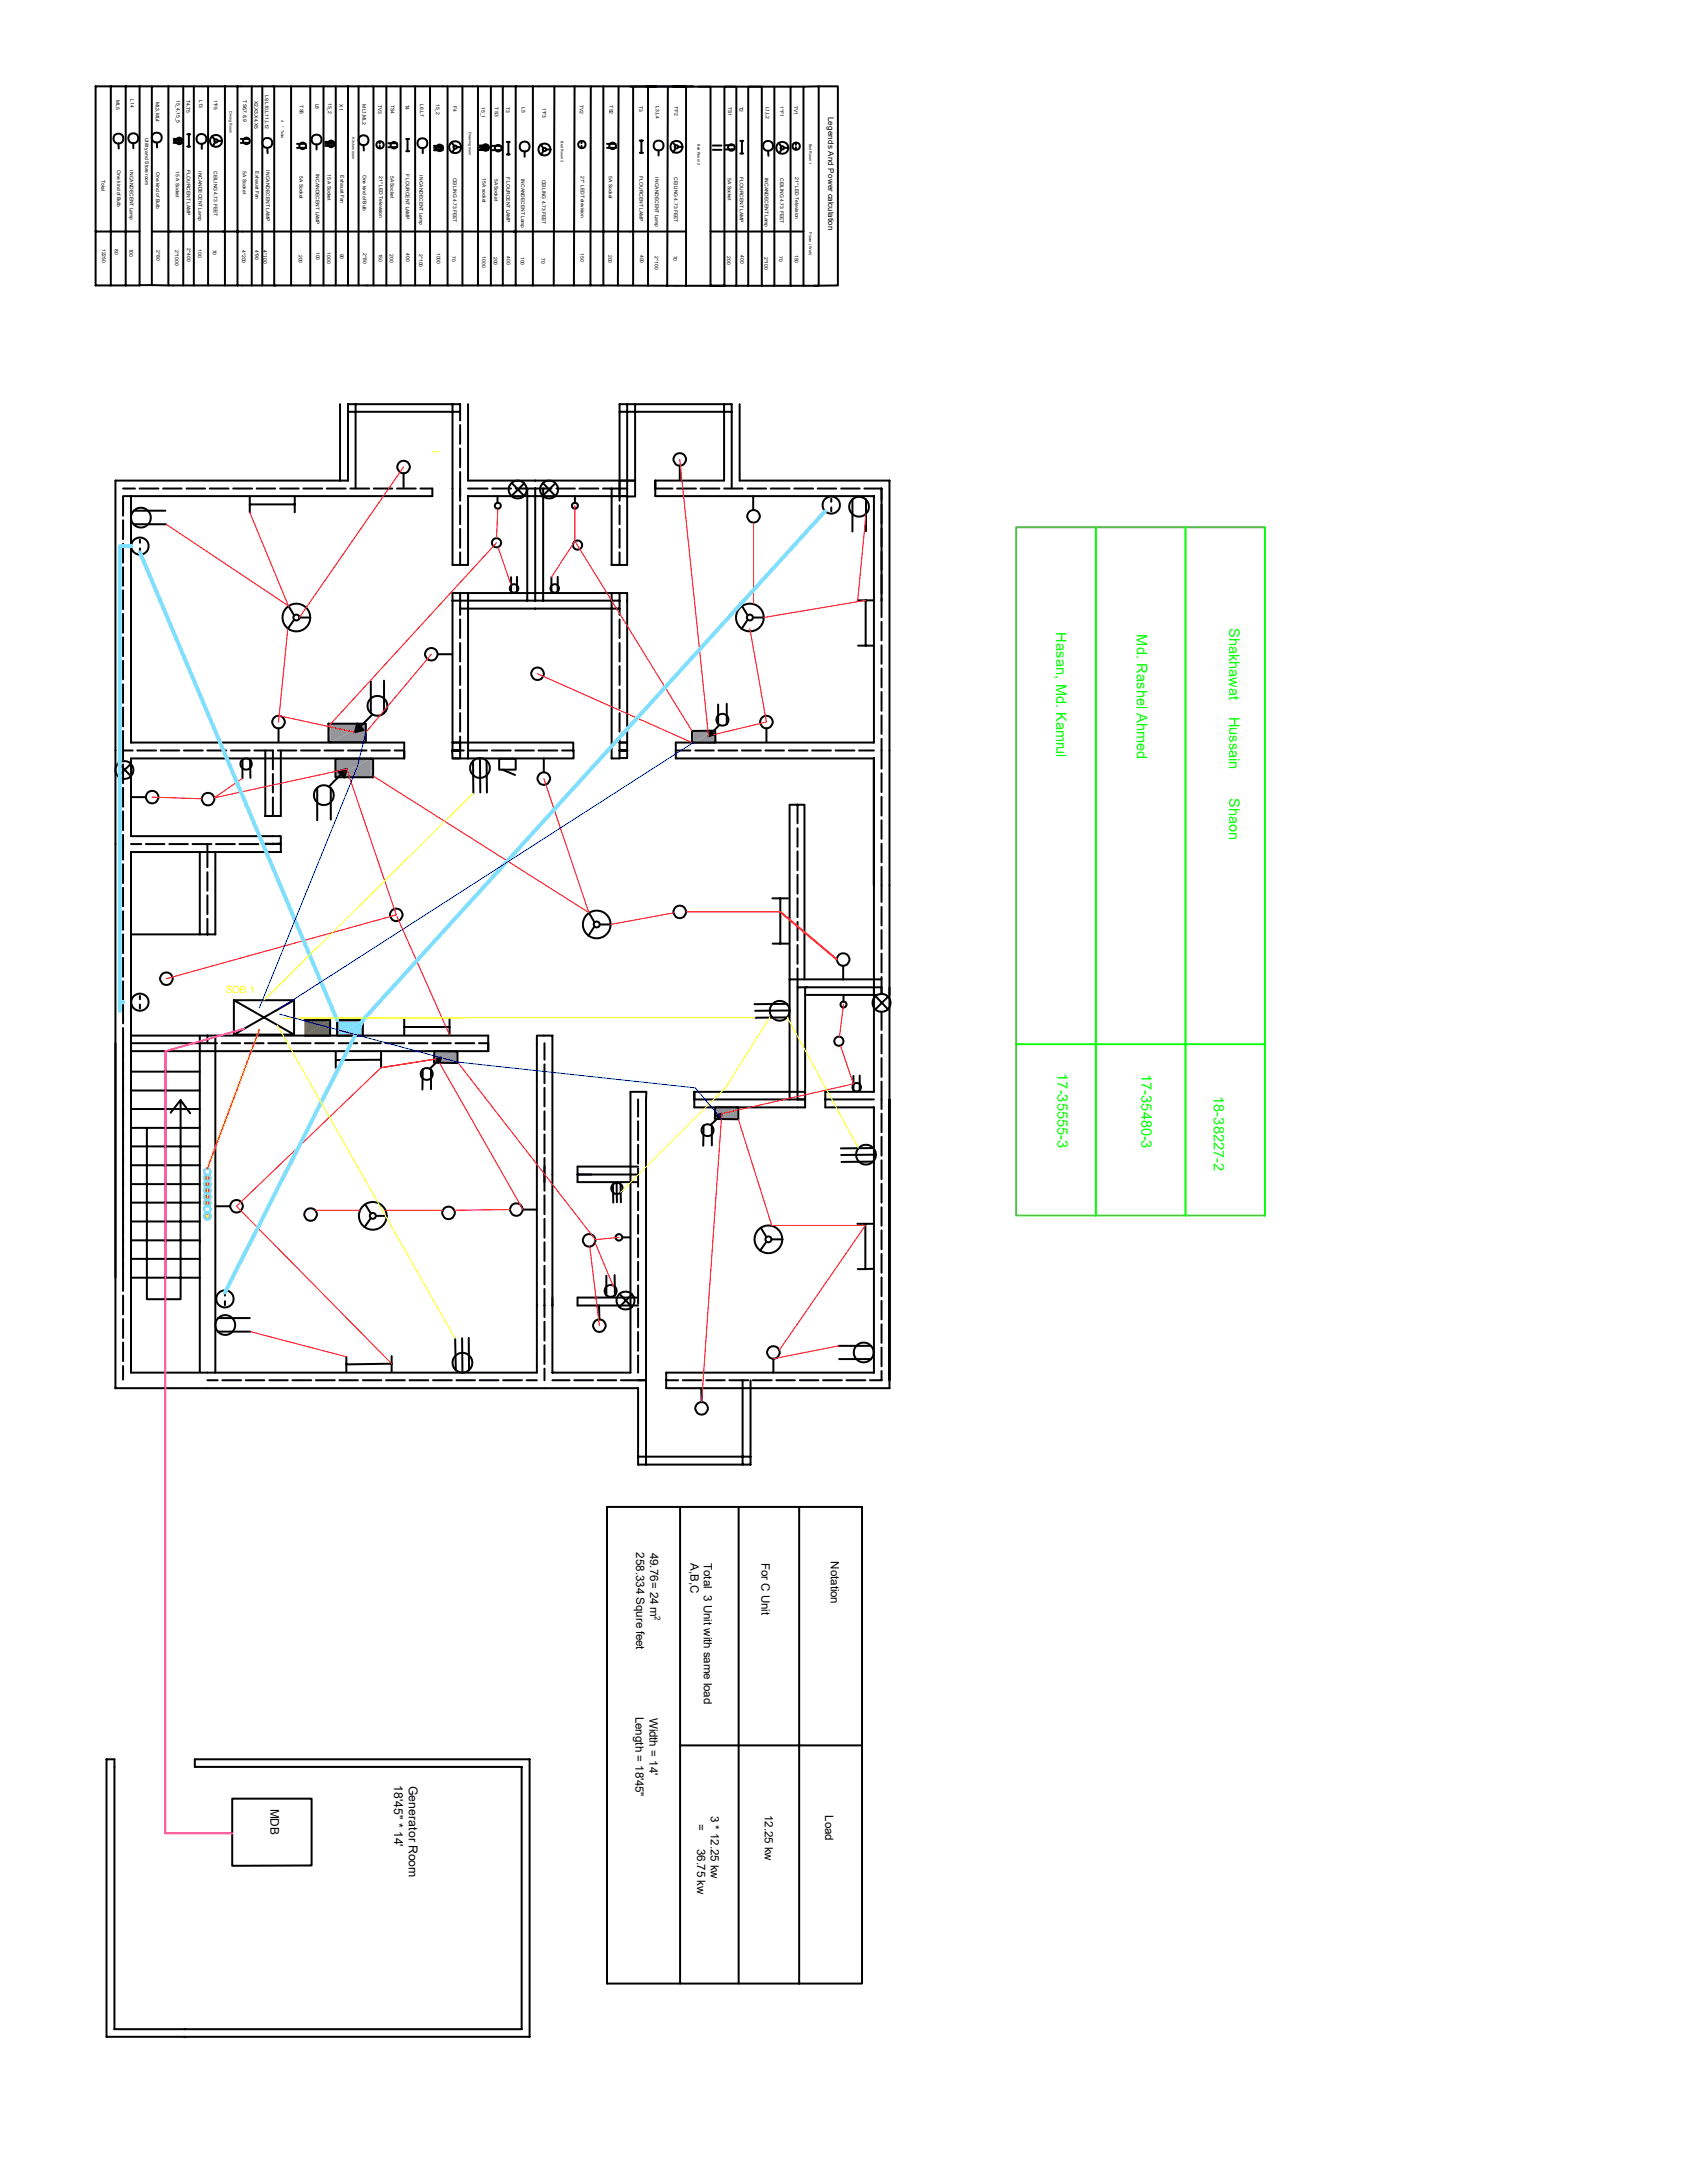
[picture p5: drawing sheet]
<svg xmlns="http://www.w3.org/2000/svg" width="216mm" height="279mm" viewBox="0 0 216 279" stroke-linecap="round" stroke-linejoin="round" font-family="sans-serif">
<defs><g id="words">
<g font-size="1.9" fill="#0f0">
<text x="135.2" y="80.9" transform="rotate(90 135.2 80.9)">Hasan, Md. Kamrul</text>
<text x="145.5" y="81.2" transform="rotate(90 145.5 81.2)">Md. Rashel Ahmed</text>
<text x="157.3" y="80.3" transform="rotate(90 157.3 80.3)">Shakhawat</text>
<text x="157.3" y="91.7" transform="rotate(90 157.3 91.7)">Hussain</text>
<text x="157.3" y="102.2" transform="rotate(90 157.3 102.2)">Shaon</text>
<text x="135.3" y="137.3" transform="rotate(90 135.3 137.3)">17-35555-3</text>
<text x="146.1" y="137.4" transform="rotate(90 146.1 137.4)">17-35480-3</text>
<text x="155.4" y="140.2" transform="rotate(90 155.4 140.2)">18-38227-2</text>
</g>
<g font-size="1.6">
<text x="50.5" y="228.5" transform="rotate(90 50.5 228.5)">18'45&quot; * 14'</text>
<text x="52.3" y="228.6" transform="rotate(90 52.3 228.6)">Generator Room</text>
</g>
<g font-size="1.5">
<text x="81.4" y="198.7" transform="rotate(90 81.4 198.7)">258.334 Squre feet</text>
<text x="83.2" y="198.7" transform="rotate(90 83.2 198.7)">49.76= 24 m</text>
<text x="88.4" y="200.1" transform="rotate(90 88.4 200.1)">A,B,C</text>
<text x="90.1" y="200" transform="rotate(90 90.1 200)">Total 3 Unit with same load</text>
<text x="97.5" y="200" transform="rotate(90 97.5 200)">For C Unit</text>
<text x="106.3" y="199.8" transform="rotate(90 106.3 199.8)">Notation</text>
<text x="81.3" y="219.7" transform="rotate(90 81.3 219.7)">Length = 18'45&quot;</text>
<text x="83.1" y="219.8" transform="rotate(90 83.1 219.8)">Width = 14'</text>
<text x="34.6" y="231.5" transform="rotate(90 34.6 231.5)">MDB</text>
<text x="89.2" y="233.4" transform="rotate(90 89.2 233.4)">=</text>
<text x="91" y="232.4" transform="rotate(90 91 232.4)">3 * 12.25 kw</text>
<text x="97.9" y="232.3" transform="rotate(90 97.9 232.3)">12.25 kw</text>
<text x="105.6" y="232.3" transform="rotate(90 105.6 232.3)">Load</text>
<text x="89.2" y="236.6" transform="rotate(90 89.2 236.6)">36.75 kw</text>
</g>
<text font-size="1.3" fill="#ff0" x="29" y="127.1">SDB 1</text>
<g font-size="1">
<text x="106" y="14.9" transform="rotate(90 106 14.9)">Legends And Power calculation</text>
<text x="83.8" y="206.8" transform="rotate(90 83.8 206.8)">2</text>
</g>
<g font-size=".6">
<text x="14.9" y="12.7" transform="rotate(90 14.9 12.7)">ML5</text>
<text x="16.7" y="12.7" transform="rotate(90 16.7 12.7)">L14</text>
<text x="18.6" y="17.6" transform="rotate(90 18.6 17.6)">Utility and Store room</text>
<text x="19.9" y="13" transform="rotate(90 19.9 13)">ML3,ML4</text>
<text x="22.6" y="12.8" transform="rotate(90 22.6 12.8)">15_4,15_5</text>
<text x="23.9" y="12.8" transform="rotate(90 23.9 12.8)">T4,T5</text>
<text x="25.5" y="12.8" transform="rotate(90 25.5 12.8)">L13</text>
<text x="27.3" y="12.7" transform="rotate(90 27.3 12.7)">1*F5</text>
<text x="31.1" y="12.8" transform="rotate(90 31.1 12.8)">TS6,7,8,9</text>
<text x="32.6" y="12.9" transform="rotate(90 32.6 12.9)">X2,X3,X4,X5</text>
<text x="34" y="12.1" transform="rotate(90 34 12.1)">L9,L10,L11,L12</text>
<text x="38.4" y="13.5" transform="rotate(90 38.4 13.5)">TS5</text>
<text x="40.4" y="13.2" transform="rotate(90 40.4 13.2)">L8</text>
<text x="42" y="13.2" transform="rotate(90 42 13.2)">15_2</text>
<text x="43.4" y="13.3" transform="rotate(90 43.4 13.3)">X1</text>
<text x="46.4" y="13.3" transform="rotate(90 46.4 13.3)">ML1,ML2</text>
<text x="48.4" y="13.4" transform="rotate(90 48.4 13.4)">TV3</text>
<text x="50" y="13.4" transform="rotate(90 50 13.4)">TS4</text>
<text x="51.9" y="13.4" transform="rotate(90 51.9 13.4)">T4</text>
<text x="53.8" y="13.3" transform="rotate(90 53.8 13.3)">L6,L7</text>
<text x="55.8" y="13.2" transform="rotate(90 55.8 13.2)">15_2</text>
<text x="58" y="13.5" transform="rotate(90 58 13.5)">F4</text>
<text x="61.6" y="13.7" transform="rotate(90 61.6 13.7)">15_1</text>
<text x="63.3" y="13.8" transform="rotate(90 63.3 13.8)">TS3</text>
<text x="64.8" y="13.8" transform="rotate(90 64.8 13.8)">T3</text>
<text x="66.8" y="13.8" transform="rotate(90 66.8 13.8)">L5</text>
<text x="69.4" y="13.8" transform="rotate(90 69.4 13.8)">1*F3</text>
<text x="74.2" y="13.4" transform="rotate(90 74.2 13.4)">TV2</text>
<text x="78" y="13.5" transform="rotate(90 78 13.5)">TS2</text>
<text x="81.8" y="13.6" transform="rotate(90 81.8 13.6)">T3</text>
<text x="83.9" y="13.6" transform="rotate(90 83.9 13.6)">L3,L4</text>
<text x="86.3" y="13.5" transform="rotate(90 86.3 13.5)">1*F2</text>
<text x="93.2" y="13.6" transform="rotate(90 93.2 13.6)">TS1</text>
<text x="94.7" y="13.6" transform="rotate(90 94.7 13.6)">T2</text>
<text x="98" y="13.6" transform="rotate(90 98 13.6)">L1,L2</text>
<text x="99.9" y="13.6" transform="rotate(90 99.9 13.6)">1*F1</text>
<text x="101.6" y="13.5" transform="rotate(90 101.6 13.5)">TV1</text>
<text x="13" y="23" transform="rotate(90 13 23)">Total</text>
<text x="15" y="21.8" transform="rotate(90 15 21.8)">One kind of Bulb</text>
<text x="16.6" y="21.8" transform="rotate(90 16.6 21.8)">INCANDECENT Lamp</text>
<text x="20" y="22" transform="rotate(90 20 22)">One kind of Bulb</text>
<text x="22.5" y="21.8" transform="rotate(90 22.5 21.8)">15 A Socket</text>
<text x="23.9" y="21.7" transform="rotate(90 23.9 21.7)">FLOURCENT LAMP</text>
<text x="25.4" y="21.9" transform="rotate(90 25.4 21.9)">INCANDECENT Lamp</text>
<text x="27.3" y="21.9" transform="rotate(90 27.3 21.9)">CEILING 4.73 FEET</text>
<text x="31.1" y="21.9" transform="rotate(90 31.1 21.9)">5A Socket</text>
<text x="32.7" y="21.9" transform="rotate(90 32.7 21.9)">Exhaust Fan</text>
<text x="34.1" y="21.8" transform="rotate(90 34.1 21.8)">INCANDECENT LAMP</text>
<text x="38.3" y="22.6" transform="rotate(90 38.3 22.6)">5A Socket</text>
<text x="40.4" y="22.2" transform="rotate(90 40.4 22.2)">INCANDECENT LAMP</text>
<text x="41.9" y="22.2" transform="rotate(90 41.9 22.2)">15 A Socket</text>
<text x="43.6" y="22.4" transform="rotate(90 43.6 22.4)">Exhaust Fan</text>
<text x="46.4" y="22.4" transform="rotate(90 46.4 22.4)">One kind of Bulb</text>
<text x="48.5" y="22.5" transform="rotate(90 48.5 22.5)">21&quot; LED Television</text>
<text x="50" y="22.5" transform="rotate(90 50 22.5)">5A Socket</text>
<text x="51.9" y="22.3" transform="rotate(90 51.9 22.3)">FLOURCENT LAMP</text>
<text x="53.7" y="22.4" transform="rotate(90 53.7 22.4)">INCANDECENT Lamp</text>
<text x="58" y="22.7" transform="rotate(90 58 22.7)">CEILING 4.73 FEET</text>
<text x="61.8" y="22.8" transform="rotate(90 61.8 22.8)">15A socket</text>
<text x="63.3" y="22.9" transform="rotate(90 63.3 22.9)">5A Socket</text>
<text x="64.8" y="22.7" transform="rotate(90 64.8 22.7)">FLOURCENT LAMP</text>
<text x="66.7" y="22.9" transform="rotate(90 66.7 22.9)">INCANDECENT Lamp</text>
<text x="69.4" y="23" transform="rotate(90 69.4 23)">CEILING 4.73 FEET</text>
<text x="74.3" y="22.5" transform="rotate(90 74.3 22.5)">21&quot; LED Television</text>
<text x="77.9" y="22.6" transform="rotate(90 77.9 22.6)">5A Socket</text>
<text x="81.8" y="22.5" transform="rotate(90 81.8 22.5)">FLOURCENT LAMP</text>
<text x="83.9" y="22.7" transform="rotate(90 83.9 22.7)">INCANDECENT Lamp</text>
<text x="86.3" y="22.7" transform="rotate(90 86.3 22.7)">CEILING 4.73 FEET</text>
<text x="93.1" y="22.8" transform="rotate(90 93.1 22.8)">5A Socket</text>
<text x="94.7" y="22.6" transform="rotate(90 94.7 22.6)">FLOURCENT LAMP</text>
<text x="97.9" y="22.7" transform="rotate(90 97.9 22.7)">INCANDECENT Lamp</text>
<text x="99.9" y="22.8" transform="rotate(90 99.9 22.8)">CEILING 4.73 FEET</text>
<text x="101.8" y="22.7" transform="rotate(90 101.8 22.7)">21&quot; LED Television</text>
<text x="13.1" y="31.8" transform="rotate(90 13.1 31.8)">12250</text>
<text x="14.7" y="31.9" transform="rotate(90 14.7 31.9)">80</text>
<text x="16.6" y="31.8" transform="rotate(90 16.6 31.8)">100</text>
<text x="20" y="32" transform="rotate(90 20 32)">2*80</text>
<text x="22.4" y="32" transform="rotate(90 22.4 32)">2*1000</text>
<text x="24" y="31.8" transform="rotate(90 24 31.8)">2*400</text>
<text x="25.4" y="31.9" transform="rotate(90 25.4 31.9)">100</text>
<text x="27.2" y="32" transform="rotate(90 27.2 32)">70</text>
<text x="31" y="32" transform="rotate(90 31 32)">4*200</text>
<text x="32.6" y="32" transform="rotate(90 32.6 32)">4*90</text>
<text x="33.7" y="32" transform="rotate(90 33.7 32)">4*100</text>
<text x="38.2" y="32.6" transform="rotate(90 38.2 32.6)">200</text>
<text x="40.5" y="32.3" transform="rotate(90 40.5 32.3)">100</text>
<text x="41.9" y="32.3" transform="rotate(90 41.9 32.3)">1000</text>
<text x="43.5" y="32.5" transform="rotate(90 43.5 32.5)">90</text>
<text x="46.5" y="32.4" transform="rotate(90 46.5 32.4)">2*80</text>
<text x="48.5" y="32.5" transform="rotate(90 48.5 32.5)">150</text>
<text x="49.9" y="32.6" transform="rotate(90 49.9 32.6)">200</text>
<text x="52" y="32.4" transform="rotate(90 52 32.4)">400</text>
<text x="53.6" y="32.5" transform="rotate(90 53.6 32.5)">2*100</text>
<text x="55.9" y="32.3" transform="rotate(90 55.9 32.3)">1000</text>
<text x="57.9" y="32.8" transform="rotate(90 57.9 32.8)">70</text>
<text x="61.7" y="32.8" transform="rotate(90 61.7 32.8)">1000</text>
<text x="63.2" y="32.9" transform="rotate(90 63.2 32.9)">200</text>
<text x="64.9" y="32.8" transform="rotate(90 64.9 32.8)">400</text>
<text x="66.7" y="32.9" transform="rotate(90 66.7 32.9)">100</text>
<text x="69.3" y="33" transform="rotate(90 69.3 33)">70</text>
<text x="74.3" y="32.4" transform="rotate(90 74.3 32.4)">150</text>
<text x="77.9" y="32.6" transform="rotate(90 77.9 32.6)">200</text>
<text x="81.9" y="32.6" transform="rotate(90 81.9 32.6)">400</text>
<text x="83.8" y="32.8" transform="rotate(90 83.8 32.8)">2*100</text>
<text x="86.2" y="32.7" transform="rotate(90 86.2 32.7)">70</text>
<text x="93" y="32.8" transform="rotate(90 93 32.8)">200</text>
<text x="94.8" y="32.7" transform="rotate(90 94.8 32.7)">400</text>
<text x="97.8" y="32.8" transform="rotate(90 97.8 32.8)">2*100</text>
<text x="99.7" y="32.8" transform="rotate(90 99.7 32.8)">70</text>
<text x="101.7" y="32.6" transform="rotate(90 101.7 32.6)">150</text>
</g>
<g font-size=".5">
<text x="29.4" y="14.3" transform="rotate(90 29.4 14.3)">Dining Room</text>
<text x="36" y="15.4" transform="rotate(90 36 15.4)">4</text>
<text x="36" y="16.1" transform="rotate(90 36 16.1)">* Toilet</text>
<text x="45.1" y="17.6" transform="rotate(90 45.1 17.6)">Kitchen room</text>
<text x="60" y="16.8" transform="rotate(90 60 16.8)">Drawing room</text>
<text x="71.8" y="18.1" transform="rotate(90 71.8 18.1)">Bed Room 3</text>
<text x="89.3" y="18.4" transform="rotate(90 89.3 18.4)">Bed Room 2</text>
<text x="103.5" y="18.4" transform="rotate(90 103.5 18.4)">Bed Room 1</text>
<text x="103.5" y="29.7" transform="rotate(90 103.5 29.7)">Power ( Watt)</text>
</g>
</g></defs>
<g fill="none" stroke="#000" stroke-width=".25">
<path d="M12.2 11h5.7v25.5h-5.7zM14.2 11v25.5M15.2 18.4v.6M16.1 11v25.5M22.2 18.3h1.1zM22.2 18h1.2M22.2 17.8h1.1M23.5 11v25.5M24 17.2h.3M24.2 17.2v1.6h-.2M24.2 18.8h.1M24.8 11v25.5"/>
<path d="M25.8 18.4v.6M26.6 11v25.5M27.1 17.4l.4 .5M27.5 18.2l-.3 .5M27.9 18h.5M28.8 11v25.5M30.4 11v25.5M30.8 17.8h1.1M30.8 18.3h1.1M32.2 11v25.5M33.6 11v25.5M34.2 19v.6"/>
<path d="M41.4 11v25.5M41.6 18.7h1.1zM41.6 18.4h1.2M41.6 18.2h1.1M43 11v25.5M44.5 11v25.5M47.8 11v25.5M48.6 18.1v.3M48.6 18.7v.2M49.4 11v25.5M49.7 18.8h1.1M49.7 18.3h1.1"/>
<path d="M51.3 11v25.5M52 17.8h.4M52.2 17.8v1.5h-.2M52.2 19.3h.2M53.1 11v25.5M54.1 19v.6M55 11v25.5M57.3 11v25.5M57.8 18.2l.3 .5M58.2 19l-.3 .5M58.5 18.8h.6M59.2 11v25.5"/>
<path d="M61.2 11v25.5M62.8 11v25.5M63 19.2h1.1M63 18.7h1.1M64.3 11v25.5M64.9 18.2h.3M65.1 18.2v1.6h-.2M65.1 19.8h.1M66 11v25.5M67.1 19.4v.7M68.2 11v25.5M69.2 18.5l.4 .5"/>
<path d="M69.6 19.3l-.3 .5M69.9 19.1h.6M71 11l-.1 25.5M73.5 11l-.1 25.5M74.4 18.1v.2M74.4 18.7v.2M75.6 11v25.5M77.2 11v25.5M77.7 18.9h1.1M77.7 18.4h1.1M79.2 11l-.1 25.5M80.6 11.1h22.2"/>
<path d="M81 11.1v25.4M81.9 18h.4M82.1 18v1.6h-.2M82.1 19.6h.2M82.9 11.1v25.5M84.3 19.3v.6M85.5 11.1l-.1 25.5M86.1 18.2l.3 .4M86.1 11.1h1.7v25.5M86.4 19l-.3 .5M86.8 18.8h.6M88.7 11h-49v25.5l61.5 .1v-25.5"/>
<path d="M89.4 11.1h1.5v25.5h1.8v-25.5h1.5v25.5M91.2 19.2h1.1zM91.2 18.6h1.1M92.8 19.1h1.1M92.8 18.6h1.1M94.7 18h.4M95 18v1.6h-.3M95 19.6h.1M98.3 19.3v.6M99.1 11.1v25.5M99.7 18.3l.3 .5M100 19.1l-.3 .5"/>
<path d="M100.3 18.9h.6M101.9 18.3v.2M101.9 18.8v.3M102.8 11.1l2-.1v25.6h-2zM12.2 29.6h5.7M35.1 36.5v-25.5h-13.6v25.5h13.8M44.4 29.6h-22.9M47.2 29.6h40.6M95.8 36.6v-25.5h1.7v25.5M101.2 36.6h1.6M102.8 29.6h-11.9M43.5 51.7v9.8"/>
<path d="M44.5 52.7h14.4M45.5 51.7v10.8M57.9 51.7v20.6h2v-8.8h20.4h-1v-2h2v2h-1M58.9 53.8v-2.1h-14.4v9.8h-29.7v116M58.9 54.4v2.4M58.9 57.4v2.4M59.9 51.7v9.8h21.4v-9.8M79.3 52.7h14.3M80.3 51.7v20.6h-2h1v-1.6M92.7 51.7v9.8h-8.8M94.7 51.7v9.8h19.1v51.8M15.7 62.5h1.6"/>
<path d="M15.7 66.6v2.4M15.7 69.6v2.4M15.7 72.6v2.4M15.7 75.6v2.4M15.7 78.6v2.4M16.8 63.5v31.5h34.9v2.1v-1M17.9 62.5h2.4M20.9 62.5h2.3M23.9 62.5h2.3M26.8 62.5h2.5M29.8 62.5h2.5M32 64.6h5.7v1"/>
<path d="M32 63.5v2.1M32.9 62.5h2.3M35.9 62.5h2.3M37.7 63.5v1.1M38.8 62.5h2.4M41.8 62.5h2.4M44.8 62.5h2.4M47.8 62.5h2.4M50.8 62.5h2.4M53.8 62.5h1.5v1h-39.6v2.5M58.9 60.4v3.7M58.9 77.9h20.4"/>
<path d="M58.9 64.7v2.4M58.9 67.7v2.4M58.9 70.7v1.6M58.9 75.9v2.8M58.9 79.3v2.4M59.9 62.5h2.5M59.9 75.9v21.2M63 62.5h2.4M66 62.5h4.6M67.5 62.5v14.4M68.5 62.5v14.4M69.5 62.5v14.4"/>
<path d="M71.2 62.5h2.4M74.2 62.5h2.4M77.2 62.5h3.1M78.3 75.9h2v20.2h-1v1h-1zM78.3 62.5v9.8M79.3 64.7v2.4M79.3 67.7v2.4M79.3 78.7v-2.8h-21.4v20.2M79.3 79.3v2.4M79.3 76.9h-21.4M86.1 62.5h-2.2v-1v2h27.9v31.5h-25.3v2.1h25.3M86.7 62.5h2.4"/>
<path d="M89.7 62.5h2.4M92.7 62.5h2.3M93.6 62.5v-10.8h-14.3v12.4M95 77.6l.7 1.1M95.7 79.3l-.8 1.2M95.7 62.5h2.3M96.4 79h1.3M98.6 62.5h2.4M101.6 62.5h2.5M104.6 62.5h2.4M107.7 62.5h2.3M110.6 62.5h2.2v16.5"/>
<path d="M112.8 79.6v2.4M15.7 97.8v2.4M15.7 81.6v2.4M15.7 84.6v2.4M15.7 87.6v2.4M15.7 90.6v2.4M15.7 93.6v3.6M15.7 96.1h1.3M17.6 96.1h2.4M20.6 96.1h2.3M23.5 96.1h2.5M26.5 96.1h2.5"/>
<path d="M29.5 96.1h2.5M32.6 96.1h2.3v2.4M34 96.1v8.3M34.9 99.1v2.3M35.6 96.1h2.3M35.9 96.1v8.3M38.5 96.1h2.4M41.5 96.1h2.4M44.5 96.1h2.4M47.5 96.1h2.4M50.5 96.1h1.2M51.7 97.1h-34.9v9.9h18.1"/>
<path d="M57.9 97.1h2M58.9 82.3v2.4M58.9 85.3v2.4M58.9 88.3v2.4M58.9 91.3v2.3M58.9 94.3v1.8M59.4 96.1h-1.5v1h1v-2.1h-1h15.5v1.1h-1.5M59.9 96.1h2.5M62.9 96.1h2.5M66 96.1h2.3M68.9 96.1h2.4M73.4 96.1v1h-13.5"/>
<path d="M79.3 95h1zM79.3 82.3v2.4M79.3 85.3v2.4M79.3 88.3v2.4M79.3 91.3v2.3M79.3 94.3v1.8h1M79.3 95h1M80.3 96.1v.9h-1M86.5 96.1h1.8M89 96.1h2.4M91.9 96.1h2.5M95 96.1h2.4"/>
<path d="M98 96.1h2.3M101 96.1h2.3M103.9 96.1h2.4M106.9 96.1h2.4M109.9 96.1h1.9M111.8 97.1v16.2zM112.8 99v2.4M112.8 82.6v2.4M112.8 85.6v2.4M112.8 88.6v2.4M112.8 91.6v2.3M112.8 94.6v3.8"/>
<path d="M15.7 110.6v2.4M15.7 113.6v2.4M15.7 116.6v2.4M15.7 119.6v2.4M15.7 100.8v2.5M15.7 103.8v2.5M15.7 106.8v3.2M16.8 108h1.3M18.7 108h2.3M21.7 108h2.3M24.6 108h2.5M25.6 109.1v10.5"/>
<path d="M26.5 108v3M26.5 111.6v2.4M26.5 114.6v2.4M26.5 117.6v2M27.6 109.1v10.5h-10.8M27.6 108h2.5M30.6 108h2.5M34 108h.1M34.9 108h-1.2M34.9 102.1v2.3M35.9 108v1.1h-19.1v66.6M111.8 113.3v26.4h-6.2v2h6.2v34h-26.5v2h28.5v-37v36"/>
<path d="M112.8 102v2.4M112.8 105v2.4M112.8 108v2.4M112.8 111v4.4M112.8 116.1v2.3M112.8 119v2.5M113.8 113.3v14zM15.7 122.6v2.4M15.7 125.6v2.4M15.7 128.6v2.4M15.7 131.6v33.6M16.8 132.5h45.7v2v-1h-1.2"/>
<path d="M16.8 133.5h11M16.8 134.5h9.7zM16.8 139.6h8.8M16.8 137.2h8.8M21.2 134.5v29M25.6 132.5v43.1M26.5 134.5h36M26.5 132.5v1M27.6 132.5v1M27.6 133.5v42.2zM28.4 133.5h2.3M31.3 133.5h2.4"/>
<path d="M34.3 133.5h2.4M37.3 133.5h2.5M40.3 133.5h2.4M43.3 133.5h2.4M46.3 133.5h2.4M49.3 133.5h2.4M52.3 133.5h2.4M55.3 133.5h2.4M58.3 133.5h2.4M69.7 133.5v2.1M69.7 136.2v2.4M69.7 139.2v2.4"/>
<path d="M88.9 139.7h13.2zM102.1 139.7h.9v2h-14.1v-2v1h14.1M103 126.4v13.3zM103.3 127.3h9M112.8 122v2.5M112.8 125.1v2.1M112.8 126.4h-10.7v14.3M112.8 129.5v2.3M112.8 132.4v2.4M112.8 135.4v2.4M112.8 138.4v3.5M112.8 125.3h-11.8v15.4"/>
<path d="M113.8 126.4v14.3M16.8 158.8h8.8M16.8 156.3h8.8M16.8 153.9h8.8M16.8 151.6h8.8M16.8 149.1h8.8M16.8 146.7h8.8M16.8 144.4h8.8M16.8 141.9h8.8M23.1 140.8l-1.3 1.6M24.3 142.5l-1.2-1.7v25.5h-4.3v-21.9M69.7 142.2v2.4"/>
<path d="M69.7 145.2v2.4M69.7 148.2v4.2M69.7 153v2.4M69.7 156v2.4M69.7 159v2.4M81.7 149.3h-7.8v1h1.8M81.7 150.3h-7.8v1h7.8M81.7 140.7v2.2M81.7 143.5v2.4M81.7 146.5v2.4M81.7 149.5v2.4M81.7 152.5v2.4"/>
<path d="M81.7 155.5v2.4M81.7 158.5v2.4M105.6 140.7h6.2M112.8 142.5v2.4M112.8 145.5v2.4M112.8 148.5v2.4M112.8 151.5v2.4M112.8 154.5v2.4M112.8 157.5v2.4M15.7 165.8v2.4M15.7 168.8v2.4M15.7 171.8v2.4"/>
<path d="M15.7 174.8v1.8M16.8 163.5h8.8M16.8 161.1h8.8M26.5 175.7h42.2v-43.2h2v43.2h10v-36h2v47.8M26.5 176.7h1.4M28.4 176.7h2.5M31.5 176.7h2.3M34.5 176.7h2.3M37.4 176.7h2.4M40.4 176.7h2.4M43.4 176.7h2.4M46.4 176.7h2.4"/>
<path d="M49.4 176.7h2.4M52.4 176.7h2.4M55.4 176.7h2.4M58.4 176.7h2.4M61.4 176.7h2.4M64.4 176.7h2.4M67.4 176.7h1.3M69.7 162v2.4M69.7 165v3.6M69.7 169.2v2.4M69.7 172.2v2.4M69.7 175.2v1.5"/>
<path d="M70.7 176.7h2.2M73.5 176.7h2.4M73.9 166.1v1zM73.9 167.1h7.8M73.9 166.1h7.8M76.5 176.7h2.4M81.7 176.7h1zM81.7 161.5v2.4M81.7 164.5v2.4M81.7 167.5v2.4M81.7 170.5v2.4M81.7 173.5v2.2"/>
<path d="M82.7 176.7h-3.2M85.3 176.7h1.5M87.4 176.7h2.3M90.4 176.7h2.4M93.3 176.7h2.5M95 176.7v10.8M96.1 176.7v10.8h-14.4v-9.8h-55.2M96.4 176.7h2.4M99.4 176.7h2.3M102.4 176.7h2.3M105.3 176.7h2.4M108.3 176.7h2.4"/>
<path d="M112.8 160.5v2.4M112.8 163.5v2.4M112.8 166.5v2.4M112.8 169.5v2.4M112.8 172.5v2.4M112.8 175.5v1.2h-1.5M81.7 186.4h14.4"/>
<circle cx="15.1" cy="17.7" r=".65"/>
<circle cx="22.9" cy="18" r=".43"/>
<circle cx="25.8" cy="17.8" r=".65"/>
<circle cx="27.6" cy="18" r=".77"/>
<circle cx="27.7" cy="18" r=".22"/>
<circle cx="31.5" cy="18" r=".43"/>
<circle cx="34.2" cy="18.3" r=".65"/>
<circle cx="42.4" cy="18.4" r=".43"/>
<circle cx="48.6" cy="18.5" r=".47"/>
<circle cx="50.4" cy="18.6" r=".43"/>
<circle cx="54.1" cy="18.3" r=".65"/>
<circle cx="58.3" cy="18.8" r=".77"/>
<circle cx="58.3" cy="18.8" r=".22"/>
<circle cx="63.8" cy="19" r=".43"/>
<circle cx="67.1" cy="18.7" r=".65"/>
<circle cx="69.7" cy="19.1" r=".77"/>
<circle cx="69.7" cy="19.1" r=".22"/>
<circle cx="74.5" cy="18.5" r=".47"/>
<circle cx="78.4" cy="18.7" r=".43"/>
<circle cx="84.3" cy="18.6" r=".65"/>
<circle cx="86.6" cy="18.8" r=".77"/>
<circle cx="86.6" cy="18.8" r=".22"/>
<circle cx="93.6" cy="18.9" r=".43"/>
<circle cx="98.3" cy="18.7" r=".65"/>
<circle cx="100.1" cy="18.9" r=".77"/>
<circle cx="100.1" cy="18.9" r=".22"/>
<circle cx="101.9" cy="18.7" r=".47"/>
<circle cx="96" cy="79" r="1.78"/>
<circle cx="96" cy="79" r=".39"/>
</g>
<g fill="#939598">
<path d="M91.5 93.5l.1 1.5z"/>
<path d="M88.7 93.6l2.8-.1-2.8 1.5z"/>
<path d="M88.7 95l2.8-1.5v1.5z"/>
<path d="M88.6 93.6h.1l-.1 1.4z"/>
<path d="M88.7 93.6v1.4h-.1z"/>
<path d="M88.6 93.6v.1z"/>
<path d="M88.6 93.6v1.4z"/>
</g>
<g fill="none" stroke="#000" stroke-width=".25">
<path d="M87 59.6v1.8M96.4 63.5v1.8M106.4 63.8v.4M106.4 64.9v.5M109.1 63.9v4.1M109.8 76.8h2M110.8 76.8v5.8h-1M110.8 63.9v4.1M88.6 93.6l2.9-.1 .1 1.5h-3zM90.8 93.5l.6 .5-.7 .2zM91.9 90.2v2.5M92.1 92.8l-1 1"/>
<path d="M93 90.1v2.6M98.1 93.3v1.7M110.8 82.6h1M97.4 157.1l.7 1.2M98.1 158.9l-.8 1.2M98.8 158.6h1.4"/>
<circle cx="87" cy="58.8" r=".8"/>
<circle cx="96.4" cy="66.1" r=".8"/>
<circle cx="106.4" cy="64.6" r="1.11"/>
<circle cx="109.9" cy="64.9" r="1.27"/>
<circle cx="92.5" cy="92.1" r=".77"/>
<circle cx="98.1" cy="92.4" r=".8"/>
<circle cx="98.3" cy="158.6" r="1.78"/>
<circle cx="98.3" cy="158.6" r=".39"/>
</g>
<path d="M90.8 93.5v.6l-.1 .1zM90.8 93.5l.6 .5-.6 .1z" fill="#000"/>
<g fill="#939598">
<path d="M94.5 141.7v1.4z"/>
<path d="M94.5 141.7v1.6z"/>
<path d="M94.3 141.7h.2l-.2 1.6z"/>
<path d="M94.5 141.7v1.6h-.2z"/>
<path d="M91.5 141.7v1.5z"/>
<path d="M91.5 141.7h2.8l-2.8 1.5z"/>
<path d="M91.5 143.2l2.8-1.5v1.6z"/>
</g>
<g fill="none" stroke="#000" stroke-width=".25">
<path d="M36.9 77.6l.7 1.1M37.6 79.3l-.8 1.2M38.3 79h1.4M35.6 93.3v1.7M56 83.7h1.8M107.9 127.3v.9M109.2 137.7v1.9M110 137.7v1.9M112.1 127.5l1.6 1.7M113.7 127.6l-1.7 1.6M90 144.1v2.5M91.1 144.1v2.5"/>
<path d="M91.5 141.7h3v1.6l-3-.1zM91.7 142.7l.7-.2-.2 .8zM91.9 143l-.9 .9M109.7 156.6h2M110.7 156.6v5.8h-.9M99 173.9v1.8M107.3 172.3h4.2M107.4 173.9h4.1M111.8 162.4h-1.1"/>
<circle cx="37.9" cy="79" r="1.78"/>
<circle cx="37.9" cy="79" r=".39"/>
<circle cx="35.6" cy="92.4" r=".8"/>
<circle cx="55.2" cy="83.7" r=".8"/>
<circle cx="107.4" cy="133.3" r=".59"/>
<circle cx="108" cy="128.6" r=".39"/>
<circle cx="109.6" cy="139.2" r=".55"/>
<circle cx="112.8" cy="128.4" r="1.15"/>
<circle cx="90.6" cy="144.6" r=".77"/>
<circle cx="99" cy="173.1" r=".8"/>
<circle cx="110.5" cy="173.1" r="1.27"/>
</g>
<path d="M91.7 142.7l.5-.1v.7zM92.2 142.6l.2-.1-.2 .8z" fill="#000"/>
<g fill="#939598">
<path d="M42.3 92.6h4.5l-4.5 2.4z"/>
<path d="M42.3 95l4.5-2.4v2.4z"/>
</g>
<path d="M42.2 92.6v2.4" fill="none" stroke="#939598" stroke-width=".3"/>
<g fill="none" stroke="#000" stroke-width=".25">
<path d="M17.1 67.1h4.2M17.1 65.4h4.1M17.9 69.1v.4M17.9 70.2v.5M51.6 60.6v1.8M63.7 63.5v.8M65.4 73.9v1.8M65.5 61.8l1.6 1.7M66.2 73.8v1.9M67.1 61.8l-1.7 1.7M69.5 61.8l1.6 1.7M70.6 73.9v1.8"/>
<path d="M71.1 61.8l-1.7 1.7M71.4 73.8v1.9M73.6 63.5v.8M42 92.6h4.8v2.4h-4.8zM45.7 92.6l.8 .8-1.1 .3zM47.5 87.2v4.1M47.7 91.4l-1.6 1.6M49.1 87.1v4.2"/>
<circle cx="51.6" cy="59.8" r=".8"/>
<circle cx="17.9" cy="69.9" r="1.11"/>
<circle cx="18" cy="66.3" r="1.27"/>
<circle cx="63.5" cy="69.5" r=".59"/>
<circle cx="63.7" cy="64.7" r=".39"/>
<circle cx="65.8" cy="75.3" r=".55"/>
<circle cx="66.3" cy="62.7" r="1.15"/>
<circle cx="70.3" cy="62.7" r="1.15"/>
<circle cx="71" cy="75.3" r=".55"/>
<circle cx="73.6" cy="64.7" r=".39"/>
<circle cx="73.9" cy="69.8" r=".59"/>
<circle cx="48.3" cy="90.3" r="1.27"/>
</g>
<path d="M45.7 92.6v1l-.3 .1zM45.7 92.6l.8 .8-.8 .2z" fill="#000"/>
<g fill="#939598">
<path d="M58.5 134.6v1.3z"/>
<path d="M58.5 134.6v1.5z"/>
<path d="M58.4 134.6h.1l-.1 1.5z"/>
<path d="M58.5 134.6v1.5h-.1z"/>
<path d="M55.6 134.5l-.1 1.5z"/>
<path d="M55.6 134.5l2.8 .1-2.8 1.4z"/>
<path d="M55.6 136l2.8-1.4v1.5z"/>
</g>
<g fill="none" stroke="#000" stroke-width=".25">
<path d="M75.4 116.8l.7 1.2M76.1 118.6l-.8 1.2M76.8 118.3h1.3M102.1 103h-1.1v22.3M102.1 103h.9v22.3M102.1 103v2.4M102.1 106v2.4M102.1 109v2.4M102.1 112v2.4M102.1 115v2.4M102.1 118v2.4M43 134.7v1l5.8-.1"/>
<path d="M43 135.7v1M48.8 134.7v2M54.1 136.9v2.5M55.2 136.9v2.5M55.6 134.5l2.9 .1v1.5l-3-.1zM55.8 135.6l.6-.3-.1 .8zM56 135.8l-1 .9M102.1 120.9v2.5M102.1 124v2.4M27.6 154.4h1.8M46.7 154.1l.8 1.2M47.5 155.9l-.8 1.2"/>
<path d="M48.1 155.6h1.4M66.9 154.8h1.8M78.4 151.6l.1 2.3M78.9 151.3l.1 2.6M79.4 151.6l.1 2.3M79.7 158.4h.9M27.9 170.4h4.1M27.9 168.7h4.1M28.8 165.4v.4M28.8 166.5v.5M44.3 173.7v.9l5.8-.1M44.3 174.6v1"/>
<path d="M50.1 173.6v2M76.7 167.1v1.8M77.6 163.3v2.5M78.7 163.2v2.6M89.7 177.7l.1 1.8"/>
<circle cx="68.8" cy="86.2" r=".8"/>
<circle cx="76.4" cy="118.3" r="1.78"/>
<circle cx="76.4" cy="118.3" r=".39"/>
<circle cx="54.6" cy="137.4" r=".77"/>
<circle cx="30.3" cy="154.4" r=".8"/>
<circle cx="39.8" cy="155.5" r=".8"/>
<circle cx="47.7" cy="155.6" r="1.78"/>
<circle cx="47.7" cy="155.6" r=".39"/>
<circle cx="57.4" cy="155.2" r=".8"/>
<circle cx="66.1" cy="154.8" r=".8"/>
<circle cx="75.4" cy="158.8" r=".8"/>
<circle cx="79" cy="152.1" r=".73"/>
<circle cx="79.2" cy="158.4" r=".43"/>
<circle cx="28.8" cy="166.2" r="1.11"/>
<circle cx="28.8" cy="169.6" r="1.27"/>
<circle cx="76.7" cy="169.7" r=".8"/>
<circle cx="78.1" cy="165.2" r=".77"/>
<circle cx="89.8" cy="180.3" r=".8"/>
</g>
<path d="M55.8 135.6l.5-.2v.7zM56.3 135.4l.1-.1-.1 .8z" fill="#000"/>
<g fill="#727430">
<path d="M38.9 130.6h3.3l-3.3 1.9z"/>
<path d="M38.9 132.5l3.3-1.9v1.9z"/>
</g>
<path d="M38.9 130.6h3.3v1.9h-3.3" fill="none" stroke="#000" stroke-width=".25"/>
<g fill="#7aafdf">
<path d="M43.1 130.6h3.3l-3.3 1.9z"/>
<path d="M43.1 132.5l3.3-1.9v1.9z"/>
</g>
<path d="M43.1 130.6h3.3v1.9h-3.3z" fill="none" stroke="#000" stroke-width=".25"/>
<path d="M47.8 99.3v.2z" fill="#939598"/>
<path d="M47.8 97.1v2.4" fill="none" stroke="#939598" stroke-width=".13"/>
<path d="M47.8 99.3v.2z" fill="#939598"/>
<path d="M47.6 97.1v2.4" fill="none" stroke="#939598" stroke-width=".3"/>
<path d="M42.9 97.1v2.4" fill="none" stroke="#939598" stroke-width=".13"/>
<g fill="#939598">
<path d="M42.9 97.1h4.6l-4.6 2.4z"/>
<path d="M42.9 99.5l4.6-2.4v2.4z"/>
</g>
<g fill="none" stroke="#000" stroke-width=".25">
<path d="M15.2 97.7l1.6 1.7M16.8 97.7l-1.7 1.7M31 97.2v2.4M32 97.2v2.4M42.9 97.1h4.9v2.4h-4.9zM43.3 98.7l1.1-.3-.3 1.1zM43.6 99.1l-1.5 1.6M60.5 97.4l.1 4.1M61.4 97l.1 4.4M62.3 97.4v4M63.9 97.1h2.1v1.4h-2.1zM64.3 98.5l1.6 .7"/>
<path d="M69.6 97.1v1.7M16.8 102h1.9M16.8 109.1v44.4M34 108h1.9h-1M34.8 104.4h-.8h1.9M34.9 107h1v1M40.6 100.8v4.2M42.3 100.8v4.1M98.8 115h2M99.9 115v5.8h-1M17.9 127.5v.4M17.9 128.6v.5"/>
<path d="M29.9 128h7.7v4.4h-7.7v-4.4l7.7 4.4M37.6 128l-7.7 4.4M51.7 130.5v.9h5.8M51.7 131.4v1.1M57.5 130.5v2M99.9 120.8h1M100.7 128.5h-4.1M100.8 130.2l-4.2 .1M101 129.3l-4.4 .1M111.8 146.9l-4.2 .1M111.8 148.7h-4.1M112.1 147.8h-4.4"/>
<path d="M14.8 177.5v.2h11.7M14.8 177.7h.1M16.8 175.7h9.7M58.3 171.3v4.1M59.1 171.3l.1 4.4M60 171.2v4.2"/>
<circle cx="15.9" cy="98.5" r="1.15"/>
<circle cx="31.5" cy="97.8" r=".73"/>
<circle cx="61.4" cy="98.3" r="1.27"/>
<circle cx="69.6" cy="99.7" r=".8"/>
<circle cx="19.5" cy="102" r=".8"/>
<circle cx="26.6" cy="102.3" r=".8"/>
<circle cx="41.4" cy="101.8" r="1.27"/>
<circle cx="50.7" cy="117.1" r=".8"/>
<circle cx="87" cy="116.7" r=".8"/>
<circle cx="17.9" cy="128.3" r="1.11"/>
<circle cx="21.3" cy="125.3" r=".8"/>
<circle cx="99.8" cy="129.4" r="1.27"/>
<circle cx="110.8" cy="147.8" r="1.27"/>
<circle cx="59.2" cy="174.4" r="1.27"/>
</g>
<path d="M43.3 98.7l.8-.2v1zM44.1 98.5l.3-.1-.3 1.1z" fill="#000"/>
<g fill="none" stroke="#f00" stroke-width=".13">
<path d="M51.6 59.8l-13.3 19.2M87 58.8l3.7 35.4M32 65.6l4.9 12-15.6-10.5M63.5 69.5l-21.5 23.5M63.7 65.2l-.2 3.6M63.8 70.1l1.6 4.8M73.6 64.7v4.6l15 24.3M73.6 69.3l-3 4.6M96.4 66.9v10.4M110.8 76.8l-13.1 2.2M110.8 65.8l-1 11M31 99.6l-3.6 2.5 17-3.7 6.3 18.7-29.4 8.2"/>
<path d="M35.7 91.6l9.7 2.1M36.8 80.5l-1.2 11.9M47.8 99.3l27.6 17.5-5.8-17.1M55.2 83.7l-8.4 10M68.8 86.2l19.8 8.8M96 80.5l2.1 11.9-6.7 1.6M19.5 102l6.3 .2M50.8 117.3l6.7 15.2M86.2 116.8l-8.1 1.5M87.8 116.7h12.1M48.8 136.7l7-1.1-7 1.1-18.5 17.7 19.8 20.1M56.3 136.1l10.6 18.7"/>
<path d="M58.5 135.9l17.7 22.8 3-.3M107.6 133.9l1.6 4.8-16.8 3.8-2.6 37M107.9 128.6l-.5 4M40.3 154.9h5.8M49.4 154.9h7.3M65.3 154.8l-7.1 .1M75.5 159.6l1.2 10.1M76.2 159l2.3 5.7M94.5 143.3l4.3 13.5h11.9l-11 16M32 170.4l12.3 3.3M107.3 172.3l-8.3 1.6"/>
</g>
<path d="M55.4 57.8h.8M60.6 101.5l-26.8 26.5M35.5 131.2l22.8 40.1M96.6 130.3h-60.4M98.5 130.2l-5.7 9-13.4 13.4M100.8 130.2l9.1 16.7" fill="none" stroke="#ff0" stroke-width=".13"/>
<path d="M46.8 93.7l-1 4.3-12.6 31M88.7 95l-53 34.1M35.8 129.8l22.7 6.1 30.5 3.3 3.3 4" fill="none" stroke="#00f" stroke-width=".13"/>
<path d="M15.7 69.9h1.1zM15.7 69.9h1.1h-1.5v59.5M17.9 70.7l25.2 59.9M105.6 65.4l-59.2 65.2-17.6 34.8M15.7 128.3h.1" fill="none" stroke="#7fdfff" stroke-width=".51"/>
<circle cx="26.5" cy="155.7" r=".42" fill="none" stroke="#7f9fff" stroke-width=".3"/>
<g fill="#f8991e">
<path d="M27 153.9v.1z"/>
<path d="M27 153.1v.1z"/>
<path d="M27 152.3v.1z"/>
<path d="M27 151.5v.1z"/>
<path d="M27 153.9v.2z"/>
<path d="M27 150.7v.1z"/>
<path d="M26.9 153.9v.2z"/>
<path d="M27 153.9l-.1 .2z"/>
<path d="M26.9 153.1v.1z"/>
<path d="M27 153.1l-.1 .1z"/>
<path d="M26.9 152.3v.1z"/>
<path d="M27 152.3l-.1 .1z"/>
<path d="M26.9 151.5v.1z"/>
<path d="M27 151.5l-.1 .1z"/>
<path d="M26.9 150.7v.1z"/>
<path d="M27 150.7l-.1 .1z"/>
<path d="M26.9 150.7v.2z"/>
<path d="M26.9 155.5v.2z"/>
<path d="M27 155.6l-.1 .1z"/>
<path d="M26.9 153.8v.3z"/>
<path d="M26.9 152.3v.2z"/>
<path d="M26.9 151.5v.2z"/>
<path d="M26.9 153v.3z"/>
<path d="M26.9 153.1v.2z"/>
<path d="M26.9 152.2v.3z"/>
<path d="M26.9 151.4v.3z"/>
<path d="M26.9 150.6v.3z"/>
<path d="M26.9 151.4v.4z"/>
<path d="M26.9 155.4v.4z"/>
<path d="M26.9 155.5v.3z"/>
<path d="M26.9 152.2v.4z"/>
<path d="M26.9 153.8v.4z"/>
<path d="M26.9 153v.4z"/>
<path d="M26.9 150.6v.4z"/>
<path d="M26.9 152.1v.5z"/>
<path d="M26.9 151.3v.5z"/>
<path d="M26.9 150.5v.5z"/>
<path d="M26.9 153.7v.5z"/>
<path d="M26.9 152.9v.5z"/>
<path d="M26.9 155.4v.5z"/>
<path d="M26.8 153.7v.6z"/>
<path d="M26.9 153.7l-.1 .6z"/>
<path d="M26.8 152.9v.6z"/>
<path d="M26.9 152.9l-.1 .6z"/>
<path d="M26.8 152.1v.6z"/>
<path d="M26.9 152.1l-.1 .6z"/>
<path d="M26.8 151.3v.5z"/>
<path d="M26.9 151.3l-.1 .5z"/>
<path d="M26.8 150.5v.5z"/>
<path d="M26.9 150.5l-.1 .5z"/>
<path d="M26.8 150.5v.6z"/>
<path d="M26.8 151.3v.6z"/>
<path d="M26.8 155.3l.1 .1-.1 .6z"/>
<path d="M26.9 155.4v.5l-.1 .1z"/>
<path d="M26.8 153.6v.7z"/>
<path d="M26.8 152.8v.7z"/>
<path d="M26.8 152v.7z"/>
<path d="M26.8 151.2v.7z"/>
<path d="M26.8 150.4v.7z"/>
<path d="M26.8 155.3v.7z"/>
<path d="M26.7 153.6v.7z"/>
<path d="M26.8 153.6l-.1 .7z"/>
<path d="M26.7 152.8v.7z"/>
<path d="M26.8 152.8l-.1 .7z"/>
<path d="M26.7 152v.7z"/>
<path d="M26.8 152l-.1 .7z"/>
<path d="M26.7 151.2v.7z"/>
<path d="M26.8 151.2l-.1 .7z"/>
<path d="M26.7 150.4v.7z"/>
<path d="M26.8 150.4l-.1 .7z"/>
<path d="M26.7 155.2l.1 .1-.1 .7z"/>
<path d="M26.8 155.3v.7h-.1z"/>
<path d="M26.7 152v.8z"/>
<path d="M26.7 151.2v.8z"/>
<path d="M26.7 150.4v.8z"/>
<path d="M26.7 152.8v.8z"/>
<path d="M26.6 153.6v.8z"/>
<path d="M26.7 153.6l-.1 .8z"/>
<path d="M26.6 152.8v.7z"/>
<path d="M26.6 152v.7z"/>
<path d="M26.6 151.2v.7z"/>
<path d="M26.6 150.4v.8z"/>
<path d="M26.7 150.4l-.1 .8z"/>
<path d="M26.5 149.6h.1z"/>
<path d="M26.5 155.2h.1z"/>
<path d="M26.6 155.2v.8z"/>
<path d="M26.7 155.2l-.1 .8z"/>
<path d="M26.5 155.2h.1l-.1 .9z"/>
<path d="M26.6 155.2v.8l-.1 .1z"/>
<path d="M26.5 153.6h.1l-.1 .8z"/>
<path d="M26.6 153.6v.8h-.1z"/>
<path d="M26.5 152.8h.1l-.1 .7z"/>
<path d="M26.6 152.8v.7h-.1z"/>
<path d="M26.5 152h.1l-.1 .7z"/>
<path d="M26.6 152v.7h-.1z"/>
<path d="M26.5 151.2h.1l-.1 .7z"/>
<path d="M26.6 151.2v.7h-.1z"/>
<path d="M26.5 150.4h.1l-.1 .7z"/>
<path d="M26.6 150.4v.8l-.1-.1z"/>
<path d="M26.5 155.2v.8z"/>
<path d="M26.5 155.2v.9v-.1z"/>
<path d="M26.4 149.6h.1z"/>
<path d="M26.4 155.2h.1z"/>
<path d="M26.5 153.6v.8z"/>
<path d="M26.5 152.8v.7z"/>
<path d="M26.5 152v.7z"/>
<path d="M26.5 151.2v.7z"/>
<path d="M26.5 150.4v.8z"/>
<path d="M26.5 150.4v.7v.1z"/>
<path d="M26.4 153.6h.1l-.1 .7z"/>
<path d="M26.5 153.6v.8l-.1-.1z"/>
<path d="M26.4 152.8h.1l-.1 .8z"/>
<path d="M26.5 152.8v.7l-.1 .1z"/>
<path d="M26.4 152h.1l-.1 .8z"/>
<path d="M26.5 152v.7l-.1 .1z"/>
<path d="M26.4 151.2h.1l-.1 .8z"/>
<path d="M26.5 151.2v.7l-.1 .1z"/>
<path d="M26.4 150.4h.1l-.1 .8z"/>
<path d="M26.5 150.4v.8h-.1z"/>
<path d="M26.4 153.6v.7z"/>
<path d="M26.4 152.8v.8z"/>
<path d="M26.4 152v.8z"/>
<path d="M26.4 151.2v.8z"/>
<path d="M26.4 150.4v.8z"/>
<path d="M26.4 152.8v.7z"/>
<path d="M26.4 155.2h.1l-.1 .8z"/>
<path d="M26.5 155.2v.8h-.1z"/>
<path d="M26.3 153.6v.7z"/>
<path d="M26.4 153.6l-.1 .7z"/>
<path d="M26.3 152.8v.7z"/>
<path d="M26.4 152.8l-.1 .7z"/>
<path d="M26.3 152v.7z"/>
<path d="M26.3 151.2v.7z"/>
<path d="M26.3 150.4v.7z"/>
<path d="M26.3 155.3l.1-.1-.1 .8z"/>
<path d="M26.4 155.2v.8h-.1z"/>
<path d="M26.3 150.5v.6z"/>
<path d="M26.2 153.6v.7z"/>
<path d="M26.3 153.6l-.1 .7z"/>
<path d="M26.3 152.8l-.1 .7z"/>
<path d="M26.2 152.9v.6z"/>
<path d="M26.2 150.5v.6z"/>
<path d="M26.2 152.1v.6z"/>
<path d="M26.3 152l-.1 .7z"/>
<path d="M26.2 151.3v.6z"/>
<path d="M26.3 151.2l-.1 .7z"/>
<path d="M26.2 153.7v.6z"/>
<path d="M26.2 155.3v.7z"/>
<path d="M26.3 155.3v.7z"/>
<path d="M26.2 151.3v.5z"/>
<path d="M26.2 150.5v.5z"/>
<path d="M26.2 153.7v.5z"/>
<path d="M26.2 152.9v.5z"/>
<path d="M26.2 152.1v.5z"/>
<path d="M26.2 155.3v.6z"/>
<path d="M26.2 153v.4z"/>
<path d="M26.2 153.8v.4z"/>
<path d="M26.2 153.8v.3z"/>
<path d="M26.2 152.2v.4z"/>
<path d="M26.2 151.4v.4z"/>
<path d="M26.2 150.6v.4z"/>
<path d="M26.2 155.4v.4z"/>
<path d="M26.2 155.4v.5z"/>
<path d="M26.2 153v.3z"/>
<path d="M26.1 153.8v.3z"/>
<path d="M26.2 153.8l-.1 .3z"/>
<path d="M26.1 153v.3z"/>
<path d="M26.2 153l-.1 .3z"/>
<path d="M26.1 152.2v.3z"/>
<path d="M26.2 151.4l-.1 .3z"/>
<path d="M26.2 150.6l-.1 .3z"/>
<path d="M26.1 151.4v.3z"/>
<path d="M26.1 150.6v.3z"/>
<path d="M26.1 150.7v.2z"/>
<path d="M26.1 152.3v.2z"/>
<path d="M26.1 151.5v.2z"/>
<path d="M26.2 155.4l-.1 .3z"/>
<path d="M26.1 153.9v.2z"/>
<path d="M26.1 153.1v.1z"/>
<path d="M26.1 153.1v.2z"/>
<path d="M26.1 152.3v.1z"/>
<path d="M26.1 151.5v.1z"/>
<path d="M26.1 150.7v.1z"/>
<path d="M26.1 153.9v.1z"/>
<path d="M26.1 155.5v.2z"/>
</g>
<g fill="none" stroke="#7f9fff" stroke-width=".3">
<circle cx="26.5" cy="150" r=".42"/>
<circle cx="26.5" cy="155.7" r=".42"/>
<circle cx="26.5" cy="154.8" r=".42"/>
<circle cx="26.5" cy="154" r=".42"/>
<circle cx="26.5" cy="153.2" r=".42"/>
<circle cx="26.5" cy="152.4" r=".42"/>
<circle cx="26.5" cy="151.6" r=".42"/>
<circle cx="26.5" cy="150.8" r=".42"/>
</g>
<g fill="none" stroke="#000" stroke-width=".25">
<path d="M17.1 18.3v.7M17.9 11h1.5M20.1 18.2v.7M21.5 11h-2.1v25.5h2.1M35.1 11h2.2M38 18.9h1.2M38 18.4h1.1M39.7 11h-2.4v25.5h2.4M40.5 18.5v.6M45.9 11v25.5M46.5 18.6l.1 .7M55.5 18.9h1.2"/>
<path d="M55.5 18.7h1.1M56.6 19.2h-1.1h1.1M61.4 18.9h1.2M61.4 18.6h1.1M62.5 19.1l-1.1 .1h1.1M104.8 11h2.4v25.5l-3 .1M17.9 36.5h1.5M19.4 29.6h2.3M35.1 36.5h2.2M44.4 29.6h2.8M107.9 123.7v1.7M25.6 159h.1"/>
<path d="M79.3 165.6l1.6 1.7M80.9 165.7l-1.7 1.6M77.7 192.9h32.6v61h-32.6zM87 192.9v61M94.5 192.9v61M102.3 192.9v61M13.6 225.2h1v34.5h52.2v-33.6h-41.9v-.9h42.9v35.5h-54.2zM29.7 230.2h10.2v8.6h-10.2zM87 223.4h23.3"/>
<circle cx="17.1" cy="17.7" r=".65"/>
<circle cx="20.1" cy="17.6" r=".65"/>
<circle cx="38.7" cy="18.7" r=".43"/>
<circle cx="40.5" cy="17.9" r=".65"/>
<circle cx="46.5" cy="17.9" r=".65"/>
<circle cx="56.3" cy="18.9" r=".43"/>
<circle cx="62.2" cy="18.9" r=".43"/>
<circle cx="107.9" cy="122.8" r=".8"/>
<circle cx="80.1" cy="166.5" r="1.15"/>
</g>
<path d="M33.2 131.8l-6.7 17.8" fill="none" stroke="#f8991e" stroke-width=".25"/>
<path d="M99.9 116.7l7.2 6.1" fill="none" stroke="#f00" stroke-width=".25"/>
<path d="M31.2 131.7l-10 2.8v100.2h8.5" fill="none" stroke="#f0f" stroke-width=".25"/>
<path d="M161.9 67.5h-31.9v88.1h31.9" fill="none" stroke="#58ba48" stroke-width=".25"/>
<path d="M140.3 67.5v88.1M151.7 67.5v88.1M161.9 67.5v88.1M130 133.6h31.9" fill="none" stroke="#0f0" stroke-width=".25"/>
<use href="#words"/>
</svg>
